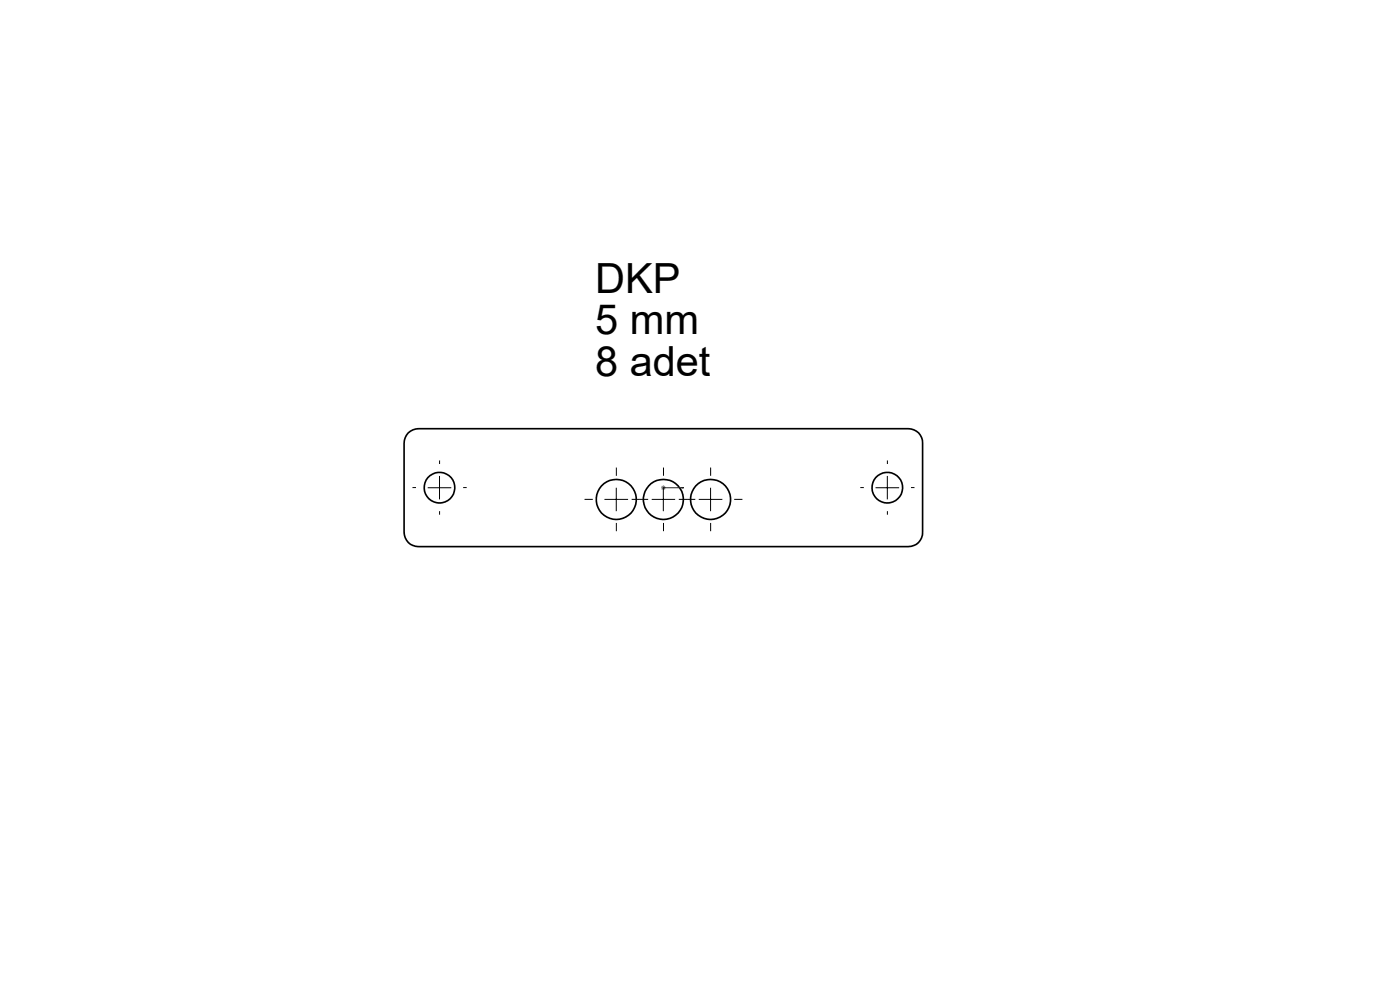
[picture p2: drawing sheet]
<svg xmlns="http://www.w3.org/2000/svg" width="297mm" height="210mm" viewBox="0 0 297 210" stroke-linecap="round" stroke-linejoin="round" font-family="sans-serif">
<defs><g id="words">
<g font-size="8.8">
<text x="126.2" y="62.1">DKP</text>
<text x="126.2" y="70.9">5 mm</text>
<text x="126.2" y="79.7">8 adet</text>
</g>
</g></defs>
<g fill="none" stroke="#000" stroke-width=".35">
<path d="M86.6 91.8a3.3 3.3 0 0 1 2.1-.9h104a2.95 2.95 0 0 1 3 3v19.1a2.95 2.95 0 0 1-3 2.9h-104a3 3 0 0 1-3-2.9v-19.1a3.3 3.3 0 0 1 .9-2.1z"/>
<circle cx="93.2" cy="103.4" r="3.3"/>
<circle cx="130.7" cy="106" r="4.2"/>
<circle cx="140.8" cy="106" r="4.2"/>
<circle cx="150.7" cy="106" r="4.2"/>
<circle cx="188.2" cy="103.4" r="3.3"/>
</g>
<path d="M140.6 103.5h.2zM140.7 103.5h.1M140.7 103.5h4.3M145 103.5h-.4h.4" fill="none" stroke="#00f" stroke-width=".21"/>
<path d="M140.2 103.5h1.1M140.4 103.1l.7 .7M140.7 102.9v1.1M141.1 103.1l-.7 .7" fill="none" stroke="#808080" stroke-width=".21"/>
<g fill="none" stroke="#000" stroke-width=".21" stroke-dasharray="15.2 1.3 1.3 1.3" stroke-linecap="butt">
<path d="M93.3 98.4v-.7M188.3 98.4v-.7M88.3 103.4h-.8M93.3 108.4v.8M98.3 103.4h.7M125.8 105.9h-1.8M130.8 100.9v-1.7M130.8 110.9v1.8M135.8 105.9h1.7M135.8 105.9h-1.8M140.8 100.9v-1.7M140.8 110.9v1.8"/>
<path d="M145.8 105.9h-1.8M145.8 105.9h1.7M150.8 100.9v-1.7M150.8 110.9v1.8M155.8 105.9h1.7M183.3 103.4h-.8M188.3 108.4v.8M193.3 103.4h.7"/>
</g>
<path d="M90.7 103.5h5M93.2 101v4.9M128.2 105.9h5M130.7 103.5v4.9M138.3 105.9h4.9M140.7 103.5v4.9M148.2 105.9h5M150.7 103.5v4.9M185.7 103.5h5M188.2 101v4.9" fill="none" stroke="#000" stroke-width=".21"/>
<path d="M144.6 103.5h.4zM140.6 103.5h.2z" fill="#00f"/>
<use href="#words"/>
</svg>
